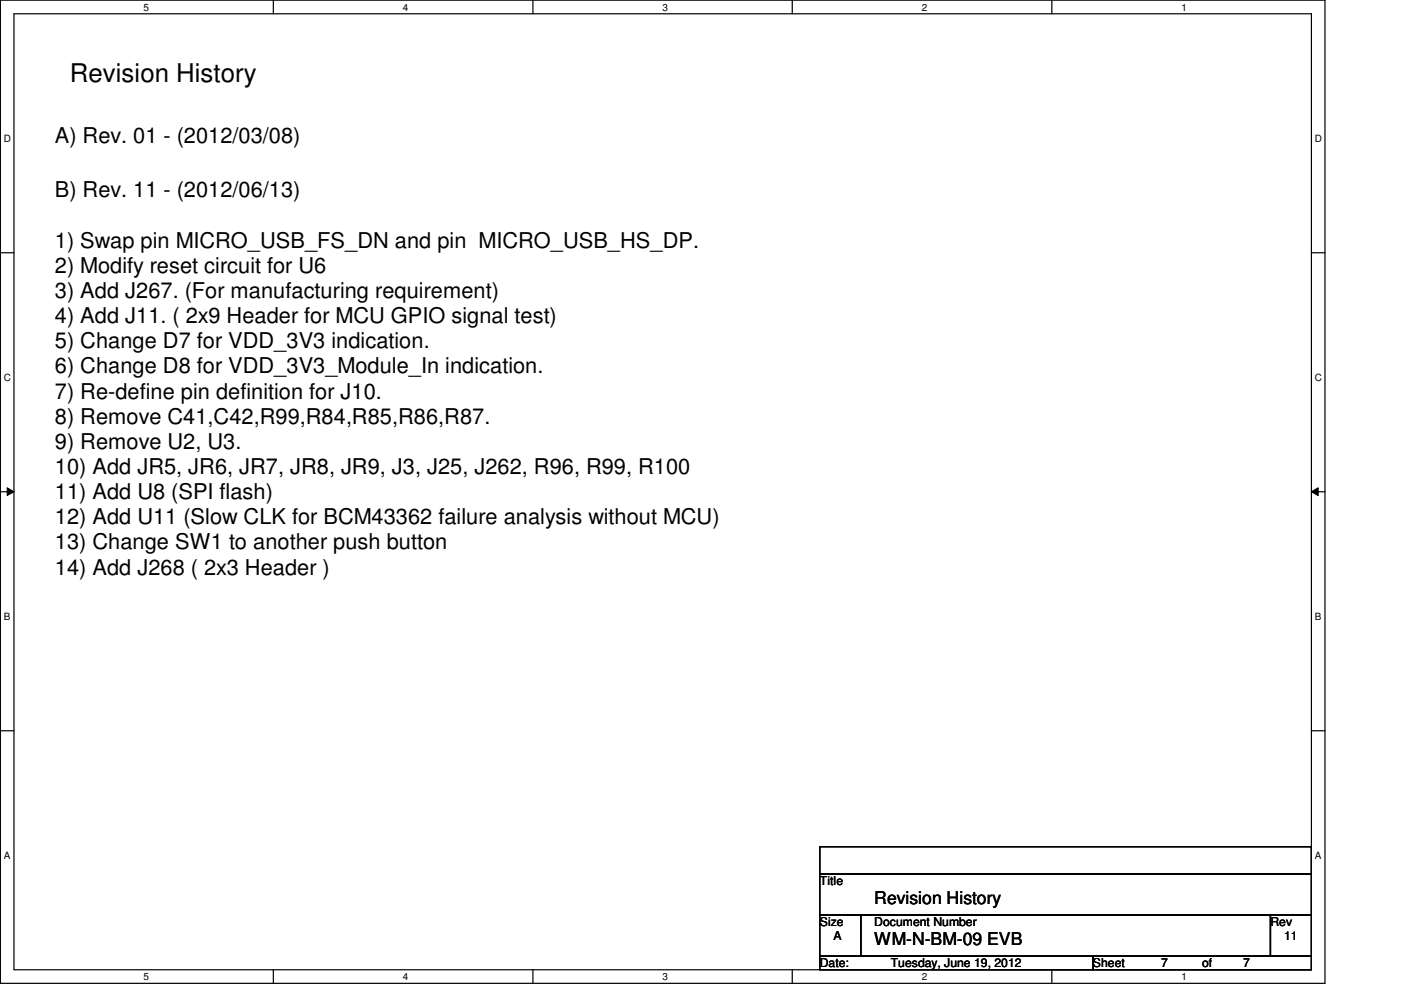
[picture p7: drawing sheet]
<svg xmlns="http://www.w3.org/2000/svg" width="297mm" height="210mm" viewBox="0 0 297 210" stroke-linecap="round" stroke-linejoin="round" font-family="sans-serif">
<defs><g id="words">
<text font-size="5.5" x="14.8" y="17.4">Revision History</text>
<g font-size="4.6">
<text x="11.6" y="30.2">A) Rev. 01 - (2012/03/08)</text>
<text x="11.6" y="41.8">B) Rev. 11 - (2012/06/13)</text>
<text x="11.6" y="52.5">1) Swap pin MICRO_USB_FS_DN and pin MICRO_USB_HS_DP.</text>
<text x="11.6" y="57.8">2) Modify reset circuit for U6</text>
<text x="11.6" y="63.2">3) Add J267. (For manufacturing requirement)</text>
<text x="11.6" y="68.5">4) Add J11. ( 2x9 Header for MCU GPIO signal test)</text>
<text x="11.6" y="73.8">5) Change D7 for VDD_3V3 indication.</text>
<text x="11.6" y="79.2">6) Change D8 for VDD_3V3_Module_In indication.</text>
<text x="11.6" y="84.5">7) Re-define pin definition for J10.</text>
<text x="11.6" y="89.8">8) Remove C41,C42,R99,R84,R85,R86,R87.</text>
<text x="11.6" y="95.2">9) Remove U2, U3.</text>
<text x="11.6" y="100.5">10) Add JR5, JR6, JR7, JR8, JR9, J3, J25, J262, R96, R99, R100</text>
<text x="11.6" y="105.8">11) Add U8 (SPI flash)</text>
<text x="11.6" y="111.2">12) Add U11 (Slow CLK for BCM43362 failure analysis without MCU)</text>
<text x="11.6" y="116.5">13) Change SW1 to another push button</text>
<text x="11.6" y="121.8">14) Add J268 ( 2x3 Header )</text>
</g>
<g font-size="3.7">
<text x="185.4" y="191.6">Revision History</text>
<text x="185.4" y="200.3">WM-N-BM-09 EVB</text>
</g>
<g font-size="2.6">
<text x="173.8" y="187.7">Title</text>
<text x="173.8" y="196.3">Size</text>
<text x="185.4" y="196.3">Document Number</text>
<text x="269.4" y="196.3">Rev</text>
<text x="176.7" y="199.3">A</text>
<text x="272.2" y="199.3">11</text>
<text x="173.8" y="205.1">Date:</text>
<text x="188.8" y="205.1">Tuesday, June 19, 2012</text>
<text x="231.7" y="205.1">Sheet</text>
<text x="246.2" y="205.1">7</text>
<text x="254.9" y="205.1">of</text>
<text x="263.6" y="205.1">7</text>
</g>
<g font-size="2.1">
<text x="30.4" y="2.2">5</text>
<text x="85.4" y="2.2">4</text>
<text x="140.5" y="2.2">3</text>
<text x="195.4" y="2.2">2</text>
<text x="250.5" y="2.2">1</text>
<text x=".8" y="30.1">D</text>
<text x="278.8" y="30.1">D</text>
<text x=".8" y="80.8">C</text>
<text x="278.8" y="80.8">C</text>
<text x=".8" y="131.5">B</text>
<text x="278.8" y="131.5">B</text>
<text x=".8" y="182.2">A</text>
<text x="278.8" y="182.2">A</text>
<text x="30.4" y="207.8">5</text>
<text x="85.4" y="207.8">4</text>
<text x="140.5" y="207.8">3</text>
<text x="195.4" y="207.8">2</text>
<text x="250.5" y="207.8">1</text>
</g>
</g></defs>
<path d="M.1 0h280.8v208.5h-280.8zM3 2.9h275v202.7h-275z" fill="none" stroke="#000" stroke-width=".25"/>
<g fill="#fff">
<path d="M30.4 .3h1.2v2.4h-1.2z"/>
<path d="M30.4 205.9h1.2v2.3h-1.2z"/>
</g>
<path d="M58 0v2.9M58 205.6v2.9" fill="none" stroke="#000" stroke-width=".25"/>
<g fill="#fff">
<path d="M85.4 .3h1.2v2.4h-1.2z"/>
<path d="M85.4 205.9h1.2v2.3h-1.2z"/>
</g>
<path d="M113 0v2.9M113 205.6v2.9" fill="none" stroke="#000" stroke-width=".25"/>
<g fill="#fff">
<path d="M140.5 .3h1.1v2.4h-1.1z"/>
<path d="M140.5 205.9h1.1v2.3h-1.1z"/>
</g>
<path d="M168 0v2.9M168 205.6v2.9" fill="none" stroke="#000" stroke-width=".25"/>
<g fill="#fff">
<path d="M195.4 .3h1.2v2.4h-1.2z"/>
<path d="M195.4 205.9h1.2v2.3h-1.2z"/>
</g>
<path d="M223 0v2.9M223 205.6v2.9" fill="none" stroke="#000" stroke-width=".25"/>
<g fill="#fff">
<path d="M250.5 .3h1.1v2.4h-1.1z"/>
<path d="M250.5 205.9h1.1v2.3h-1.1z"/>
<path d="M.8 28.2h1.5v2.4h-1.5z"/>
<path d="M278.8 28.2h1.4v2.4h-1.4z"/>
<path d="M.8 78.9h1.5v2.3h-1.5z"/>
<path d="M278.8 78.9h1.4v2.3h-1.4z"/>
</g>
<path d="M.1 53.6h2.9M278 53.6h2.9" fill="none" stroke="#000" stroke-width=".25"/>
<g fill="#fff">
<path d="M.8 129.6h1.4v2.3h-1.4z"/>
<path d="M278.8 129.6h1.3v2.3h-1.3z"/>
</g>
<path d="M.1 104.3h2.9M278 104.3h2.9" fill="none" stroke="#000" stroke-width=".25"/>
<path d="M1.5 103.4l1.5 .9-1.5 .8zM278 104.3l1.5-.9v1.7z" fill="#000"/>
<path d="M1.5 103.4l1.5 .9-1.5 .8zM278 104.3l1.5-.9v1.7z" fill="none" stroke="#000" stroke-width=".21"/>
<g fill="#fff">
<path d="M.8 180.3h1.4v2.3h-1.4z"/>
<path d="M278.8 180.3h1.3v2.3h-1.3z"/>
</g>
<path d="M.1 154.9h2.9M278 154.9h2.9M173.8 179.5h104.2v5.8h-104.2zM173.8 185.3h104.2v8.7h-104.2zM173.8 194h8.7v8.7h-8.7zM182.5 194h86.9v8.7h-86.9zM269.4 194h8.6v8.7h-8.6zM173.8 202.7h57.9v2.9h-57.9zM231.7 202.7h46.3v2.9h-46.3z" fill="none" stroke="#000" stroke-width=".25"/>
<use href="#words"/>
</svg>
